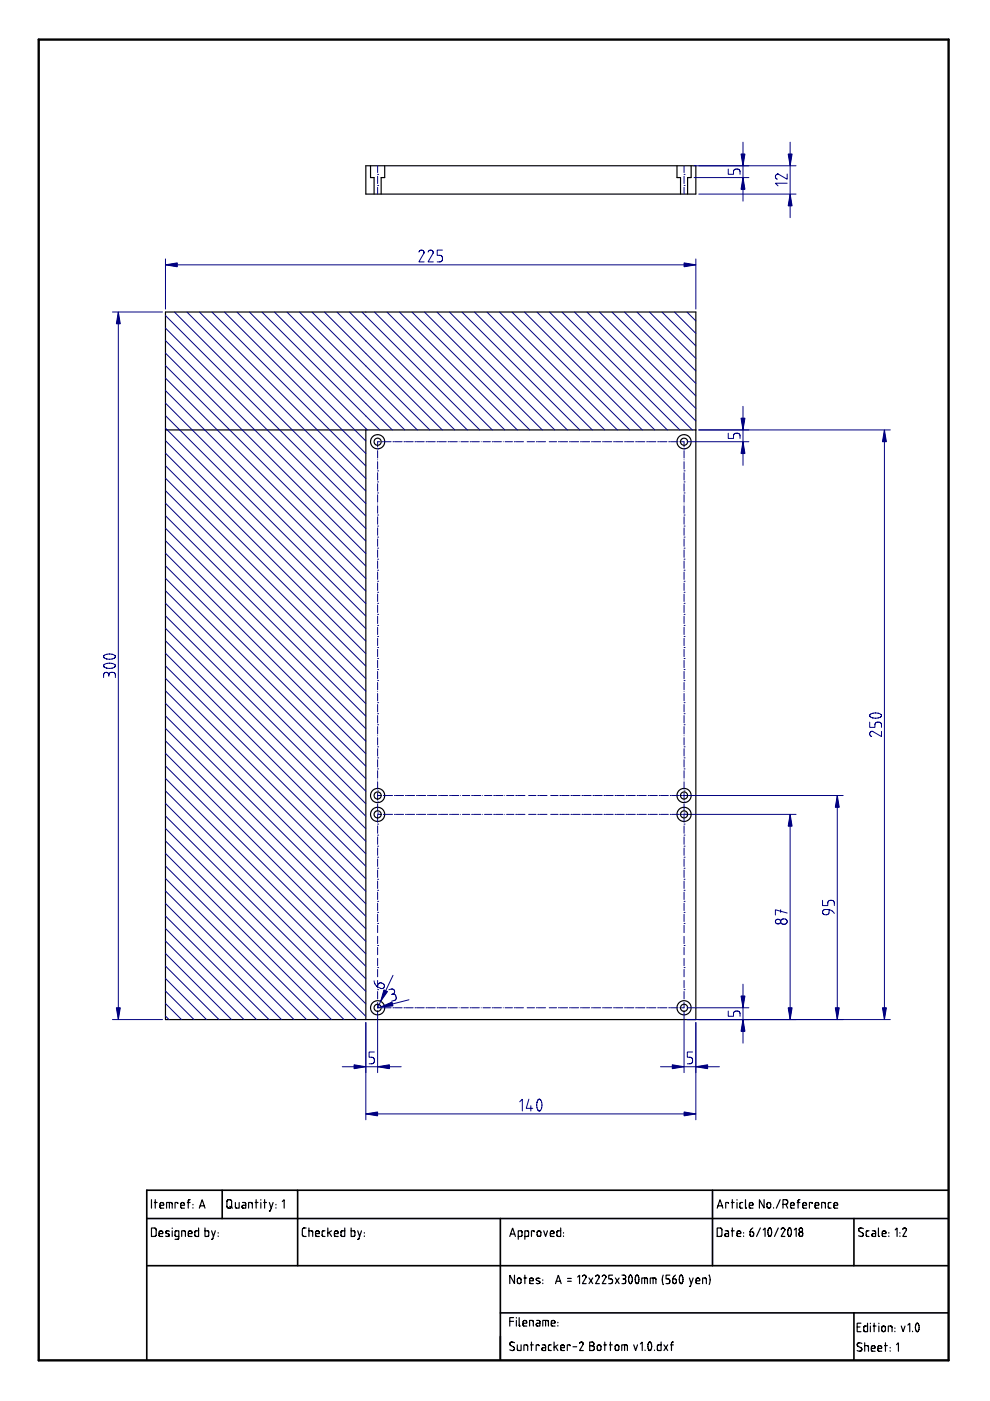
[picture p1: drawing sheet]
<svg xmlns="http://www.w3.org/2000/svg" width="210mm" height="297mm" viewBox="0 0 210 297" stroke-linecap="round" stroke-linejoin="round" font-family="sans-serif">
<path d="M8.2 8.4h192.9v280h-192.9z" fill="none" stroke="#000" stroke-width=".5"/>
<path d="M31.1 258.4h169.9M47.1 252.4v6M63.1 252.4v16M106.1 258.4v30M151.1 252.4v16M181.1 258.4v10M201 252.4h-169.9v36M31.1 268.4h169.9M106.1 278.4h94.9M181.1 278.4v10" fill="none" stroke="#000" stroke-width=".35"/>
<g fill="none" stroke="#000" stroke-width=".25">
<path d="M77.6 35.1h69.9M77.6 41.2h69.9M77.6 91.2h69.9v125h-69.9zM32.1 254.4v1.8M32.7 255h.6M32.9 254.4v1.8M33.9 255.6h.8l-.1-.6h-.3l-.3 .1-.1 .8 .2 .2 .6 .1M35.3 256.2v-1.2h1.1l.1 1.2M35.9 255v1.2M37.7 255.2l-.1-.2h-.5v1.2M38.3 255.6h.8l-.1-.6h-.3l-.3 .1-.1 .8 .2 .2 .6 .1M39.7 255h.6"/>
<path d="M40.3 254.4l-.4 .2v1.6M40.9 255.4v.1M40.9 256.1v.1M42.3 256.2l.6-1.8 .6 1.8M42.4 255.7h.9M48.2 254.5l.6-.1 .3 .2v1.2l-.2 .3h-.5l-.3-.2zM48.7 255.8l.6 .4M49.9 255v.9l.3 .3h.5v-1.2M51.4 255h.5l.2 .3v.9l-.7-.1-.1-.2 .1-.3h.7M52.7 256.2v-1.2l.8 .1v1.1M54.1 255h.6M54.3 254.4v1.8"/>
<path d="M55.3 254.4v.1M55.3 255v1.2M55.9 255h.6M56.1 254.4v1.8M57.1 255l.4 1.2M57.9 255l-.6 1.6-.2 .2M58.5 255.4v.1M58.5 256.1v.1M59.9 254.8l.4-.4v1.8M152.1 256.2l.6-1.8 .6 1.8M152.2 255.7h.9M154.5 255.2l-.2-.2h-.4v1.2"/>
<path d="M155.1 255h.6M155.3 254.4v1.8M156.3 254.4v.1M156.3 255v1.2M157.5 255h-.5l-.1 .3v.7l.6 .2M158.1 254.4v1.6l.2 .2M158.9 255.6h.8l-.2-.6h-.3l-.2 .1-.1 .8 .2 .2 .6 .1M162 254.4v1.8l-1-1.8v1.8M162.7 255.1l.4-.1 .3 .2v.6l-.2 .3h-.3l-.3-.2zM164 256.1v.1M165.4 254.4l-.8 1.8M166 255.4h.6"/>
<path d="M166.6 255.4l.4-.3-.1-.6-.2-.1h-.7v1.8M166.6 255.4l.4 .8M167.6 255.6h.8l-.1-.6h-.3l-.3 .1-.1 .8 .2 .2 .6 .1M169 255h.6M169.6 254.4l-.4 .2v1.6M170.2 255.6h.8l-.1-.6h-.3l-.3 .1-.1 .8 .2 .2 .6 .1M172.2 255.2l-.1-.2h-.5v1.2M172.8 255.6h.8l-.1-.6h-.3l-.3 .1-.1 .8 .2 .2 .6 .1M174.2 256.2v-1.2l.8 .1v1.1M176.2 255h-.4l-.2 .3 .1 .7 .5 .2M176.8 255.6h.8l-.1-.6h-.3l-.3 .1-.1 .8 .2 .2 .6 .1M32.1 260.4h.7l.3 .2v1.2l-.2 .3-.8 .1z"/>
<path d="M33.7 261.6h.8l-.1-.6h-.3l-.3 .1-.1 .8 .2 .2 .6 .1M35.1 262.1h.6M35.3 261l-.2 .3 .8 .4-.2 .4M35.3 261h.1M35.3 261l.6 .1M35.7 262.1h.1M36.5 260.4v.1M36.5 261v1.2M37.9 262.2l-.5-.1-.3-.1v-.8l.2-.2h.6v1.5l-.2 .2-.6 .1M38.5 262.2v-1.2l.8 .1v1.1M39.9 261.6h.8l-.1-.6h-.3l-.3 .1-.1 .8 .2 .2 .6 .1M42.1 260.4v1.8l-.6-.1-.2-.2v-.8l.3-.1h.5"/>
<path d="M43.5 260.4v1.8l.6-.1 .2-.2-.1-.8-.2-.1h-.5M44.9 261l.4 1.2M45.7 261l-.6 1.6-.2 .2M46.3 261.4v.1M46.3 262.1v.1M64.9 260.4h-.6l-.2 .4v1.1l.3 .2 .5 .1M65.5 261l.8 .1v1.1M65.5 260.4v1.8M66.9 261.6h.8l-.1-.6h-.3l-.3 .1-.1 .8 .2 .2 .6 .1M68.9 261h-.4l-.2 .3 .1 .7 .5 .2M69.5 260.4v1.8M69.8 261.3l.5 .9"/>
<path d="M70.3 261l-.8 .5M70.9 261.6h.8l-.1-.6h-.3l-.3 .1-.1 .8 .2 .2 .6 .1M73.1 260.4v1.8l-.6-.1-.2-.2v-.8l.2-.1h.6M74.4 260.4v1.8l.7-.1 .1-.2v-.8l-.2-.1h-.6M75.8 261l.4 1.2M76.6 261l-.5 1.6-.3 .2M77.2 261.4v.1M77.2 262.1v.1M108.1 262.2l.6-1.8 .6 1.8M108.3 261.7h.8M108.9 279.4h-.8v1.8M109.1 270.4v1.8l-1-1.8v1.8"/>
<path d="M109.5 279.4v.1M109.5 280v1.2M109.8 271.1l.4-.1 .3 .2v.6l-.3 .3h-.3l-.2-.2zM109.9 262.2l.5-.1 .2-.1 .1-.8-.2-.2h-.6v1.8M110.1 279.4v1.6l.2 .2M111.1 271h.6M111.3 262.2l.5-.1 .2-.1 .1-.8-.2-.2h-.6v1.8M111.3 270.4v1.8M112.3 271.6h.8l-.2-.6h-.3l-.2 .1-.1 .8 .2 .2 .6 .1M113.3 261.2l-.2-.2h-.4v1.2M113.7 272.1h.6M113.8 280h.5l.2 .3v.9l-.7-.1-.1-.2 .1-.3h.7"/>
<path d="M113.9 271l-.2 .4 .6 .3M113.9 271h.1M113.9 271l.6 .1M114 261.1l.4-.1 .3 .2v.6l-.3 .3h-.3l-.2-.2zM114.3 272.1h.1M114.3 271.7h.1M114.3 271.7l.2 .2-.2 .2M115.1 271.4v.1M115.1 272.1v.1M115.3 261l.4 1.2 .4-1.2M115.7 280v1.2M116.7 261.6h.8l-.2-.6h-.3l-.2 .1-.1 .8 .2 .2 .6 .1"/>
<path d="M117.8 272.2l.6-1.8 .6 1.8M117.9 271.7h.9M118.9 260.4v1.8l-.7-.1-.1-.2v-.8l.2-.1h.6M119.5 261.4v.1M119.5 262.1v.1M120.3 271.7h.8M120.3 271.1h.8M122.5 270.8l.4-.4v1.8M123.5 270.7l.4-.3 .4 .3M124.3 270.7h.1M124.3 270.7l-.8 1.5h.8M124.9 271l.8 1.2"/>
<path d="M125.7 271l-.8 1.2M126.3 270.7l.4-.3 .4 .3M127.1 270.7h.1M127.1 270.7l-.8 1.5h.8M127.7 270.7l.4-.3 .4 .3M128.5 270.7h.1M128.5 270.7l-.8 1.5h.8M129.9 270.4h-.8v.8h.6l.2 .4-.2 .5-.6 .1M130.5 271l.8 1.2M131.3 271l-.8 1.2M131.9 270.4h.5l.2 .2v.3l-.3 .3M132.1 271.2h.2"/>
<path d="M132.3 271.2l.3 .2v.5l-.2 .2-.5 .1M133.5 270.5l-.2 .5v.7l.2 .4h.4M133.5 270.4h.3l.2 .5v.7l-.1 .5M133.5 270.4h.1M133.9 272.1h.1M134.9 270.5l-.2 .5v.7l.2 .4h.4M134.9 270.4h.3l.2 .5v.7l-.1 .5M134.9 270.4h.1M135.3 272.1h.1M136.1 272.2v-1.2h1.1l.1 1.2M136.7 271v1.2M137.9 272.2v-1.2h1.1l.1 1.2"/>
<path d="M138.5 271v1.2M140.6 272.3h.1M140.6 270.4l-.2 .9 .2 1M142 270.4h-.8v.8h.6l.2 .4-.1 .5-.7 .1M143.2 270.4l-.5 .6-.1 .8 .2 .3h.4l.2-.3v-.5l-.8-.1M144.2 270.5l-.2 .5 .1 .7 .2 .4h.3M144.2 270.4h.3l.3 .5v.7l-.2 .5M144.2 270.4h.1M144.6 272.1h.1M146.2 271l.4 1.2M146.4 272.6l-.2 .2M146.4 272.6h.1"/>
<path d="M147 271l-.6 1.6M147.6 271.6h.8l-.2-.6h-.3l-.2 .1-.1 .8 .2 .2 .6 .1M149 272.2v-1.2l.7 .1 .1 1.1M150.4 270.4a2.6 2.6 0 0 1 0 2M152.1 260.4h.7l.2 .2 .1 1.2-.3 .3-.7 .1zM153.8 261h.5l.2 .3v.9l-.7-.1-.1-.2 .1-.3h.7M155.1 261h.6M155.3 260.4v1.8M156.3 261.6h.8l-.2-.6h-.3l-.2 .1-.1 .8 .2 .2 .6 .1M157.7 261.4v.1M157.7 262.1v.1M159.6 260.4l-.5 .6-.1 .8 .2 .3h.4l.2-.3-.1-.5-.7-.1"/>
<path d="M161.2 260.4l-.8 1.8M161.8 260.8l.4-.4v1.8M163 260.4h.1M163.1 260.4h.3l.2 .7-.1 .7-.3 .4-.2-.2-.2-.5zM165 260.4l-.8 1.8M165.6 260.7l.5-.3 .3 .3-.8 1.5h.8M167.2 260.5l-.2 .5 .1 .7 .2 .4h.3M167.2 260.4h.3l.3 .5v.7l-.2 .5M167.2 260.4h.1M167.6 262.1h.1M168.4 260.8l.4-.4v1.8M183.1 260.5l-.6-.1-.4 .1v.5l.8 .4 .2 .4-.3 .3-.7-.1"/>
<path d="M184.3 261h-.5l-.1 .3v.7l.6 .2M185 261h.5l.2 .3v.9l-.7-.1-.1-.2 .1-.3h.7M186.3 260.4v1.6l.2 .2M187 261.6h.8l-.1-.6h-.3l-.3 .1v.8l.2 .2 .5 .1M188.4 261.4v.1M188.4 262.1v.1M189.8 260.8l.4-.4v1.8M190.8 261.4v.1M190.8 262.1v.1M191.4 260.7l.5-.3 .3 .3-.8 1.5h.8M108.1 280.2h.8M109.1 284.7l-.6-.2-.3 .2v.5l.7 .4 .2 .3-.3 .4-.7-.1"/>
<path d="M109.7 285.1v1l.3 .2h.5v-1.2M110.9 280.6h.8l-.2-.6h-.3l-.2 .1-.1 .8 .2 .2 .6 .1M111.1 286.3v-1.2l.7 .2 .1 1M112.3 281.2v-1.2l.7 .1 .1 1.1M112.5 285.1h.6M112.7 284.5v1.8M114.3 285.3l-.2-.2h-.4v1.2M115 285.1l.5 .1 .2 .2v.9h-.7l-.1-.3 .1-.2 .7-.1M115.1 281.2v-1.2h1.1l.1 1.2M116.9 280.6h.8l-.2-.6h-.3l-.2 .1-.1 .8 .2 .2 .6 .1M116.9 285.1l-.5 .1-.1 .2v.8l.6 .1M117.5 284.5v1.8"/>
<path d="M117.7 285.5l.6 .8M118.3 280.4v.1M118.3 281.1v.1M118.3 285.1l-.8 .5M118.9 285.7h.8l-.2-.5-.3-.1-.2 .2-.1 .8 .2 .2h.6M120.9 285.3l-.2-.2h-.4v1.2M121.5 285.5h.8M122.9 284.8l.4-.3 .4 .3M123.7 284.9h.1M123.7 284.9l-.8 1.4h.8M125 285.3l.7 .1 .3 .2v.5l-.5 .2h-.5v-1.8h.6l.3 .2v.4l-.4 .2M126.7 285.3l.4-.2 .3 .3v.6l-.2 .3h-.3l-.2-.2z"/>
<path d="M128 285.1h.6M128.2 284.5v1.8M129.2 285.1h.6M129.4 284.5v1.8M130.5 285.3l.4-.2 .3 .3v.6l-.2 .3h-.3l-.2-.2zM131.8 286.3v-1.2l1.1 .1 .1 1.1M132.4 285.1v1.2M134.4 285.1l.4 1.2 .4-1.2M135.8 284.9l.4-.4v1.8M136.8 286.2v.1M137.6 284.6l-.2 .5v.7l.2 .5 .4-.1M137.6 284.6h.3l.2 .4v.7l-.1 .5"/>
<path d="M137.6 284.6h.1M138 286.2h.1M138.8 286.2v.1M140.2 284.5v1.8h-.7l-.1-.2v-.8l.2-.2h.6M140.8 285.1l.8 1.2M141.6 285.1l-.8 1.2M142.2 285.1h.6M142.8 284.5l-.4 .3v1.5M181.7 281.3h.6M182.5 280.5h-.8v1.8h.8M182.7 284.8l-.6-.1-.3 .2v.4l.8 .5 .1 .3-.2 .4-.8-.2M183.3 285.3l.8 .1v1.1"/>
<path d="M183.3 284.7v1.8M183.9 280.5v1.8h-.6l-.2-.2 .1-.8 .2-.2h.5M184.5 280.5v.1M184.5 281.1v1.2M184.7 285.9h.8l-.1-.5-.3-.1-.3 .1-.1 .8 .3 .3h.5M185.1 281.1h.6M185.3 280.5v1.8M186.1 285.9h.8l-.1-.5-.3-.1-.3 .1-.1 .8 .3 .3h.5M186.3 280.5v.1M186.3 281.1v1.2M187.1 281.3l.3-.1 .3 .2v.6l-.2 .3h-.3l-.2-.2zM187.5 285.3h.6"/>
<path d="M187.7 284.7v1.8M188.3 282.3v-1.2l.8 .2v1M188.7 285.7v.1M188.7 286.4v.1M189.7 281.5v.1M189.7 282.2v.1M190.1 285.1l.4-.4v1.8M191.1 281.1l.4 1.2 .4-1.2M192.5 280.9l.4-.4v1.8M193.5 282.2v.1M194.3 280.6h.4l.2 .6-.1 .8-.3 .3-.2-.1-.2-.6zM194.7 282.3h.1"/>
<circle cx="169.8" cy="260.8" r=".38"/>
<circle cx="169.8" cy="261.6" r=".47"/>
</g>
<path d="M167.5 172.7v43.5" fill="none" stroke="#000080" stroke-width=".21"/>
<path d="M167.1 213.7h.8l-.4 2.5z" fill="#000080"/>
<path d="M167.1 213.7h.8l-.4 2.5z" fill="#000080" stroke="#000080" stroke-width=".21"/>
<path d="M167.5 172.7l.4 2.5h-.8z" fill="#000080"/>
<path d="M167.5 172.7l.4 2.5h-.8z" fill="#000080" stroke="#000080" stroke-width=".21"/>
<g fill="none" stroke="#000080" stroke-width=".21">
<path d="M145.7 172.7h23.1M165.5 192.9v.5M166.9 193.6l-2.5-.7v1.1M145.7 216.2h23.1M77.6 236.2h69.9"/>
<circle cx="165" cy="195.4" r=".53"/>
<circle cx="166.2" cy="195.4" r=".66"/>
</g>
<path d="M77.6 236.2l2.5-.4v.8z" fill="#000080"/>
<path d="M77.6 236.2l2.5-.4v.8z" fill="#000080" stroke="#000080" stroke-width=".21"/>
<path d="M145 235.8l2.5 .4-2.5 .4z" fill="#000080"/>
<path d="M145 235.8l2.5 .4-2.5 .4z" fill="#000080" stroke="#000080" stroke-width=".21"/>
<path d="M187.5 91.2v125M77.6 216.8v20.6M147.5 216.8v20.6M110.2 233.6l.5-.6v2.5M112.1 233l-.5 2h1.4M112.5 234.4v1.1M114.1 233.2a1.6 1.6 0 0 0 .3 2.3l.2-.1M114.1 233.2l.2-.2 .3 .1a2.17 2.17 0 0 1 0 2.3M114.1 233.2h.1M114.6 235.4h.1" fill="none" stroke="#000080" stroke-width=".21"/>
<path d="M187.1 213.7h.8l-.4 2.5z" fill="#000080"/>
<path d="M187.1 213.7h.8l-.4 2.5z" fill="#000080" stroke="#000080" stroke-width=".21"/>
<path d="M187.5 91.2l.4 2.5h-.8z" fill="#000080"/>
<path d="M187.5 91.2l.4 2.5h-.8z" fill="#000080" stroke="#000080" stroke-width=".21"/>
<path d="M148.2 91.2h40.6M184.4 153.1v1.1h1.1v-.5a.56 .56 0 0 1 .6-.6h.2a.56 .56 0 0 1 .6 .6v.5M184.5 151.5a1.63 1.63 0 0 1 2.4 .3l-.1 .1a1.66 1.66 0 0 1-2.4-.2zM184.5 152h.1M186.9 155.1v1.1l-2.1-1.1a.56 .56 0 0 0-.4 .5 .56 .56 0 0 0 .4 .5M177.5 168.7v47.5M148.2 216.2h40.6" fill="none" stroke="#000080" stroke-width=".21"/>
<g fill="none" stroke="#000" stroke-width=".25">
<circle cx="80.1" cy="93.7" r="1.5"/>
<circle cx="145" cy="93.7" r="1.5"/>
<circle cx="80.1" cy="168.7" r="1.5"/>
<circle cx="80.1" cy="172.7" r="1.5"/>
<circle cx="145" cy="168.7" r="1.5"/>
<circle cx="145" cy="172.7" r="1.5"/>
<circle cx="80.1" cy="213.7" r="1.5"/>
<circle cx="145" cy="213.7" r="1.5"/>
</g>
<path d="M177.1 213.7h.8l-.4 2.5z" fill="#000080"/>
<path d="M177.1 213.7h.8l-.4 2.5z" fill="#000080" stroke="#000080" stroke-width=".21"/>
<path d="M177.5 168.7l.4 2.5h-.8z" fill="#000080"/>
<path d="M177.5 168.7l.4 2.5h-.8z" fill="#000080" stroke="#000080" stroke-width=".21"/>
<path d="M145.7 168.7h33.1M174.4 190.9v1.1h1.1v-.6a.56 .56 0 0 1 .6-.5h.2a.56 .56 0 0 1 .6 .5v.6M175.8 192.9v.5a.56 .56 0 0 1-.6 .5h-.2a.56 .56 0 0 1-.6-.5 .56 .56 0 0 1 .6-.6l1 .1 .9 .8M145.7 216.2h33.1M72.6 226.2h12.5" fill="none" stroke="#000080" stroke-width=".21"/>
<path d="M75.1 225.8l2.5 .4-2.5 .4z" fill="#000080"/>
<path d="M75.1 225.8l2.5 .4-2.5 .4z" fill="#000080" stroke="#000080" stroke-width=".21"/>
<path d="M80.1 226.2l2.5-.4v.8z" fill="#000080"/>
<path d="M80.1 226.2l2.5-.4v.8z" fill="#000080" stroke="#000080" stroke-width=".21"/>
<path d="M77.6 216.8v10.6M80.1 214.3v13.1M79.4 223h-1.1v1.2h.5a.56 .56 0 0 1 .6 .5v.3a.56 .56 0 0 1-.6 .5h-.5M140 226.2h12.5" fill="none" stroke="#000080" stroke-width=".21"/>
<path d="M147.5 226.2l2.5-.4v.8z" fill="#000080"/>
<path d="M147.5 226.2l2.5-.4v.8z" fill="#000080" stroke="#000080" stroke-width=".21"/>
<path d="M142.5 225.8l2.5 .4-2.5 .4z" fill="#000080"/>
<path d="M142.5 225.8l2.5 .4-2.5 .4z" fill="#000080" stroke="#000080" stroke-width=".21"/>
<g fill="none" stroke="#000080" stroke-width=".21">
<path d="M167.5 30.1v16.1M80.1 95.2h.1M80.1 99.8h.1M80.1 95.5v1.6M80.1 97.5h.1M80.1 97.9v1.5M80.6 93.7h-.5v1.1M81 93.7h.1M81.4 93.7h1.5M83.3 93.7h.1M83.7 93.7h1.6M85.7 93.7h.1"/>
<path d="M86 93.7h1.6M88 93.7h.1M88.4 93.7h1.5M90.3 93.7h.1M90.7 93.7h1.6M92.7 93.7h.1M93.1 93.7h1.5M95 93.7h.1M95.4 93.7h1.6M97.3 93.7h.1M97.7 93.7h1.6M99.7 93.7h.1"/>
<path d="M100.1 93.7h1.5M102 93.7h.1M102.4 93.7h1.6M104.4 93.7h.1M104.8 93.7h1.5M106.7 93.7h.1M107.1 93.7h1.6M109 93.7h.1M109.4 93.7h1.6M111.4 93.7h.1M111.8 93.7h1.5M113.7 93.7h.1"/>
<path d="M114.1 93.7h1.6M116.1 93.7h.1M116.4 93.7h1.6M118.4 93.7h.1M118.8 93.7h1.5M120.7 93.7h.1M121.1 93.7h1.6M123.1 93.7h.1M123.5 93.7h1.5M125.4 93.7h.1M125.8 93.7h1.6M127.8 93.7h.1"/>
<path d="M128.1 93.7h1.6M130.1 93.7h.1M130.5 93.7h1.5M132.4 93.7h.1M132.8 93.7h1.6M134.8 93.7h.1M135.2 93.7h1.5M137.1 93.7h.1M137.5 93.7h1.6M139.4 93.7h.1M139.8 93.7h1.6M141.8 93.7h.1"/>
<path d="M142.2 93.7h1.5M144.1 93.7h.1M144.5 93.7h.5v1.1M145 95.2h.1M145 99.8h.1M145 95.5v1.6M145 97.5h.1M145 97.9v1.5M80.1 102.2h.1M80.1 104.5h.1M80.1 109.2h.1M80.1 111.5h.1"/>
<path d="M80.1 113.9h.1M80.1 116.2h.1M80.1 118.6h.1M80.1 100.2v1.6M80.1 102.6v1.5M80.1 104.9v1.6M80.1 106.9h.1M80.1 107.2v1.6M80.1 109.6v1.5M80.1 111.9v1.6M80.1 114.3v1.5M80.1 116.6v1.6"/>
<path d="M80.1 118.9v1.6M145 102.2h.1M145 104.5h.1M145 109.2h.1M145 111.5h.1M145 113.9h.1M145 116.2h.1M145 118.6h.1M145 100.2v1.6M145 102.6v1.5M145 104.9v1.6M145 106.9h.1"/>
<path d="M145 107.2v1.6M145 109.6v1.5M145 111.9v1.6M145 114.3v1.5M145 116.6v1.6M145 118.9v1.6M80.1 120.9h.1M80.1 123.2h.1M80.1 125.6h.1M80.1 127.9h.1M80.1 130.3h.1M80.1 132.6h.1"/>
<path d="M80.1 134.9h.1M80.1 137.3h.1M80.1 139.6h.1M80.1 121.3v1.5M80.1 123.6v1.6M80.1 126v1.5M80.1 128.3v1.6M80.1 130.6v1.6M80.1 133v1.6M80.1 135.3v1.6M80.1 137.7v1.5M145 120.9h.1"/>
<path d="M145 123.2h.1M145 125.6h.1M145 127.9h.1M145 130.3h.1M145 132.6h.1M145 134.9h.1M145 137.3h.1M145 139.6h.1M145 121.3v1.5M145 123.6v1.6M145 126v1.5M145 128.3v1.6"/>
<path d="M145 130.6v1.6M145 133v1.6M145 135.3v1.6M145 137.7v1.5M80.1 142h.1M80.1 144.3h.1M80.1 149h.1M80.1 151.3h.1M80.1 153.7h.1M80.1 158.3h.1M80.1 140v1.6M80.1 142.4v1.5"/>
<path d="M80.1 144.7v1.6M80.1 146.6h.1M80.1 147v1.6M80.1 149.4v1.5M80.1 151.7v1.6M80.1 154.1v1.5M80.1 156h.1M80.1 156.4v1.6M80.1 158.7v1.6M145 142h.1M145 144.3h.1M145 149h.1"/>
<path d="M145 151.3h.1M145 153.7h.1M145 158.3h.1M145 140v1.6M145 142.4v1.5M145 144.7v1.6M145 146.6h.1M145 147v1.6M145 149.4v1.5M145 151.7v1.6M145 154.1v1.5M145 156h.1"/>
<path d="M145 156.4v1.6M145 158.7v1.6M80.1 160.7h.1M80.1 163h.1M80.1 167.7h.1M80.1 170h.1M80.1 172.4h.1M80.1 174.7h.1M80.1 177.1h.1M80.1 179.4h.1M80.1 161.1v1.5M80.1 163.4v1.6"/>
<path d="M80.1 165.4h.1M80.1 165.8v1.5M80.1 168.1v1.6M80.1 170.4v1.6M80.1 172.8v1.5M80.1 175.1v1.6M80.1 177.5v1.5M80.1 179.8v1.6M80.1 168.7h.8M80.1 172.7h.8M81.3 168.7h.1M81.3 172.7h.1"/>
<path d="M81.7 168.7h1.5M81.7 172.7h1.5M83.6 168.7h.1M83.6 172.7h.1M84 168.7h1.6M84 172.7h1.6M86 168.7h.1M86 172.7h.1M86.4 168.7h1.5M86.4 172.7h1.5M88.3 168.7h.1M88.3 172.7h.1"/>
<path d="M88.7 168.7h1.6M88.7 172.7h1.6M90.6 168.7h.1M90.6 172.7h.1M91 168.7h1.6M91 172.7h1.6M93 168.7h.1M93 172.7h.1M93.4 168.7h1.5M93.4 172.7h1.5M95.3 168.7h.1M95.3 172.7h.1"/>
<path d="M95.7 168.7h1.6M95.7 172.7h1.6M97.7 168.7h.1M97.7 172.7h.1M98 168.7h1.6M98 172.7h1.6M100 168.7h.1M100 172.7h.1M100.4 168.7h1.5M100.4 172.7h1.5M102.3 168.7h.1M102.3 172.7h.1"/>
<path d="M102.7 168.7h1.6M102.7 172.7h1.6M104.7 168.7h.1M104.7 172.7h.1M105.1 168.7h1.5M105.1 172.7h1.5M107 168.7h.1M107 172.7h.1M107.4 168.7h1.6M107.4 172.7h1.6M109.4 168.7h.1M109.4 172.7h.1"/>
<path d="M109.7 168.7h1.6M109.7 172.7h1.6M111.7 168.7h.1M111.7 172.7h.1M112.1 168.7h1.5M112.1 172.7h1.5M114 168.7h.1M114 172.7h.1M114.4 168.7h1.6M114.4 172.7h1.6M116.4 168.7h.1M116.4 172.7h.1"/>
<path d="M116.8 168.7h1.5M116.8 172.7h1.5M118.7 168.7h.1M118.7 172.7h.1M119.1 168.7h1.6M119.1 172.7h1.6M121 168.7h.1M121 172.7h.1M121.4 168.7h1.6M121.4 172.7h1.6M123.4 168.7h.1M123.4 172.7h.1"/>
<path d="M123.8 168.7h1.5M123.8 172.7h1.5M125.7 168.7h.1M125.7 172.7h.1M126.1 168.7h1.6M126.1 172.7h1.6M128.1 168.7h.1M128.1 172.7h.1M128.5 168.7h1.5M128.5 172.7h1.5M130.4 168.7h.1M130.4 172.7h.1"/>
<path d="M130.8 168.7h1.6M130.8 172.7h1.6M132.7 168.7h.1M132.7 172.7h.1M133.1 168.7h1.6M133.1 172.7h1.6M135.1 168.7h.1M135.1 172.7h.1M135.5 168.7h1.5M135.5 172.7h1.5M137.4 168.7h.1M137.4 172.7h.1"/>
<path d="M137.8 168.7h1.6M137.8 172.7h1.6M139.8 168.7h.1M139.8 172.7h.1M140.2 168.7h1.5M140.2 172.7h1.5M142.1 168.7h.1M142.1 172.7h.1M142.5 168.7h1.5M142.5 172.7h1.5M144.4 168.7h.1M144.4 172.7h.1"/>
<path d="M144.8 168.7h.9M144.8 172.7h.9M145 160.7h.1M145 163h.1M145 167.7h.1M145 170h.1M145 172.4h.1M145 174.7h.1M145 177.1h.1M145 179.4h.1M145 161.1v1.5M145 163.4v1.6"/>
<path d="M145 165.4h.1M145 165.8v1.5M145 168.1v1.6M145 170.4v1.6M145 172.8v1.5M145 175.1v1.6M145 177.5v1.5M145 179.8v1.6M80.1 181.7h.1M80.1 184.1h.1M80.1 186.4h.1M80.1 188.8h.1"/>
<path d="M80.1 191.1h.1M80.1 193.4h.1M80.1 195.8h.1M80.1 182.1v1.6M80.1 184.5v1.5M80.1 186.8v1.6M80.1 189.2v1.5M80.1 191.5v1.6M80.1 193.8v1.6M80.1 196.2v1.5M80.1 198.1h.1M80.1 198.5v1.6"/>
<path d="M145 181.7h.1M145 184.1h.1M145 186.4h.1M145 188.8h.1M145 191.1h.1M145 193.4h.1M145 195.8h.1M145 182.1v1.6M145 184.5v1.5M145 186.8v1.6M145 189.2v1.5M145 191.5v1.6"/>
<path d="M145 193.8v1.6M145 196.2v1.5M145 198.1h.1M145 198.5v1.6M80.1 200.5h.1M80.1 205.1h.1M80.1 209.8h.1M80.1 200.9v1.5M80.1 202.8h.1M80.1 203.2v1.6M80.1 205.5v1.6M80.1 207.5h.1"/>
<path d="M80.1 207.9v1.5M80.1 210.2v1.6M80.1 212.2h.1M80.1 212.6v1.1h.5M81 213.7h.1M81.4 213.7h1.5M83.3 213.7h.1M83.7 213.7h1.6M85.7 213.7h.1M86 213.7h1.6M88 213.7h.1M88.4 213.7h1.5"/>
<path d="M90.3 213.7h.1M90.7 213.7h1.6M92.7 213.7h.1M93.1 213.7h1.5M95 213.7h.1M95.4 213.7h1.6M97.3 213.7h.1M97.7 213.7h1.6M99.7 213.7h.1M100.1 213.7h1.5M102 213.7h.1M102.4 213.7h1.6"/>
<path d="M104.4 213.7h.1M104.8 213.7h1.5M106.7 213.7h.1M107.1 213.7h1.6M109 213.7h.1M109.4 213.7h1.6M111.4 213.7h.1M111.8 213.7h1.5M113.7 213.7h.1M114.1 213.7h1.6M116.1 213.7h.1M116.4 213.7h1.6"/>
<path d="M118.4 213.7h.1M118.8 213.7h1.5M120.7 213.7h.1M121.1 213.7h1.6M123.1 213.7h.1M123.5 213.7h1.5M125.4 213.7h.1M125.8 213.7h1.6M127.8 213.7h.1M128.1 213.7h1.6M130.1 213.7h.1M130.5 213.7h1.5"/>
<path d="M132.4 213.7h.1M132.8 213.7h1.6M134.8 213.7h.1M135.2 213.7h1.5M137.1 213.7h.1M137.5 213.7h1.6M139.4 213.7h.1M139.8 213.7h1.6M141.8 213.7h.1M142.2 213.7h1.5M144.1 213.7h.1M145 200.5h.1"/>
<path d="M145 205.1h.1M145 209.8h.1M145 200.9v1.5M145 202.8h.1M145 203.2v1.6M145 205.5v1.6M145 207.5h.1M145 207.9v1.5M145 210.2v1.6M145 212.2h.1M145 212.6v1.1h-.5M145 214.3v13.1"/>
<path d="M147.5 216.8v10.6M146.8 223h-1.1v1.2h.6a.56 .56 0 0 1 .5 .5v.3a.56 .56 0 0 1-.5 .5h-.6"/>
</g>
<g fill="none" stroke="#000" stroke-width=".25">
<path d="M77.6 35.1v6.1M147.5 35.1v6.1"/>
<circle cx="80.1" cy="93.7" r=".75"/>
<circle cx="145" cy="93.7" r=".75"/>
<circle cx="80.1" cy="172.7" r=".75"/>
<circle cx="80.1" cy="168.7" r=".75"/>
<circle cx="145" cy="172.7" r=".75"/>
<circle cx="145" cy="168.7" r=".75"/>
<circle cx="80.1" cy="213.7" r=".75"/>
<circle cx="145" cy="213.7" r=".75"/>
</g>
<path d="M167.5 41.2l.4 2.5h-.8z" fill="#000080"/>
<path d="M167.5 41.2l.4 2.5h-.8z" fill="#000080" stroke="#000080" stroke-width=".21"/>
<path d="M167.1 32.6h.8l-.4 2.5z" fill="#000080"/>
<path d="M167.1 32.6h.8l-.4 2.5z" fill="#000080" stroke="#000080" stroke-width=".21"/>
<g fill="none" stroke="#000080" stroke-width=".21">
<path d="M80.1 39.3h.1M80.1 37h.1M80.1 35.1v1.5M80.1 37.4v1.5M80.1 39.7v1.5M145 39.3h.1M145 37h.1M145 35.1v1.5M145 37.4v1.5M145 39.7v1.5M148.2 35.1h20.6M157.5 30.1v12.6"/>
<path d="M166.9 38.8h-2.5l.6 .6M166.9 36.9v1.1l-2.1-1.1a.56 .56 0 0 0-.4 .6 .56 .56 0 0 0 .4 .5M148.2 41.2h20.6"/>
</g>
<path d="M78.6 35.1v2.5h.7v3.6M81.6 35.1v2.5h-.8v3.6M143.5 35.1v2.5h.8v3.6M146.5 35.1v2.5h-.7v3.6" fill="none" stroke="#000" stroke-width=".25"/>
<path d="M157.5 37.6l.4 2.6h-.8z" fill="#000080"/>
<path d="M157.5 37.6l.4 2.6h-.8z" fill="#000080" stroke="#000080" stroke-width=".21"/>
<path d="M157.1 32.6h.8l-.4 2.5z" fill="#000080"/>
<path d="M157.1 32.6h.8l-.4 2.5z" fill="#000080" stroke="#000080" stroke-width=".21"/>
<g fill="none" stroke="#000080" stroke-width=".21">
<path d="M147.2 37.6h11.6M147.2 35.1h11.6M154.4 35.8v1.2h1.1v-.6a.56 .56 0 0 1 .6-.6h.3a.56 .56 0 0 1 .5 .6v.6M25.1 66.2v150M35.1 66.9l42.5 42.5M35.1 69.6l42.5 42.5M35.1 72.2l42.5 42.5M35.1 74.9l42.5 42.5M35.1 77.5l42.5 42.5M37 66.2l40.6 40.6M39.6 66.2l38 37.9M42.3 66.2l35.3 35.3"/>
<path d="M44.9 66.2l32.7 32.6M47.6 66.2l30 30M50.2 66.2l27.4 27.3M52.9 66.2l25 25M55.5 66.2l25 25M58.2 66.2l25 25M60.8 66.2l25 25M63.5 66.2l25 25M66.1 66.2l25 25M68.8 66.2l25 25M71.4 66.2l25 25M74.1 66.2l25 25"/>
<path d="M76.7 66.2l25 25M79.4 66.2l25 25M82 66.2l25 25M84.7 66.2l25 25M87.3 66.2l25 25M90 66.2l25 25M92.6 66.2l25 25M95.3 66.2l25 25M97.9 66.2l25 25M100.6 66.2l25 25M103.2 66.2l25 25M105.9 66.2l25 25"/>
<path d="M108.5 66.2l25 25M111.2 66.2l25 25M113.8 66.2l25 25M116.5 66.2l25 25M119.1 66.2l25 25M121.8 66.2l25 25M124.4 66.2l23.1 23.1M127.1 66.2l20.4 20.4M129.7 66.2l17.8 17.8M132.4 66.2l15.1 15.1M135 66.2l12.5 12.4M137.7 66.2l9.8 9.8"/>
<path d="M140.3 66.2l7.2 7.1M143 66.2l4.5 4.5M145.6 66.2l1.9 1.8M35.1 80.2l42.5 42.5M35.1 82.8l42.5 42.5M35.1 85.5l42.5 42.5M35.1 88.1l42.5 42.5M35.1 90.8l42.5 42.5M35.1 93.4l42.5 42.5M35.1 96.1l42.5 42.5M35.1 98.7l42.5 42.5M35.1 101.4l42.5 42.5"/>
<path d="M35.1 104l42.5 42.5M35.1 106.7l42.5 42.5M35.1 109.3l42.5 42.5M35.1 112l42.5 42.5M35.1 114.6l42.5 42.6M35.1 117.3l42.5 42.5M35.1 119.9l42.5 42.6M35.1 122.6l42.5 42.5M35.1 125.3l42.5 42.5M35.1 127.9l42.5 42.5M35.1 130.6l42.5 42.5M35.1 133.2l42.5 42.5"/>
<path d="M35.1 135.9l42.5 42.5M35.1 138.5l42.5 42.5M35.1 141.2l42.5 42.5M35.1 143.8l42.5 42.5M35.1 146.5l42.5 42.5M35.1 149.1l42.5 42.5M35.1 151.8l42.5 42.5M35.1 154.4l42.5 42.5M35.1 157.1l42.5 42.5M35.1 159.7l42.5 42.5M35.1 162.4l42.5 42.5M35.1 165l42.5 42.5"/>
<path d="M35.1 167.7l42.5 42.5M35.1 170.3l42.5 42.5M35.1 173l42.5 42.5M35.1 175.6l40.5 40.6M35.1 178.3l37.8 37.9M35.1 180.9l35.2 35.3M35.1 183.6l32.5 32.6M35.1 186.2l29.9 30M35.1 188.9l27.2 27.3M35.1 191.6l24.6 24.6M35.1 194.2l21.9 22M35.1 196.9l19.3 19.3"/>
<path d="M35.1 199.5l16.6 16.7M35.1 202.2l14 14M35.1 204.8l11.3 11.4M35.1 207.5l8.7 8.7M35.1 210.1l6 6.1M35.1 212.8l3.4 3.4M35.1 215.4l.7 .8"/>
</g>
<path d="M35.1 91.2h42.5M147.5 91.2v-25h-112.4v150h42.5" fill="none" stroke="#000" stroke-width=".25"/>
<path d="M24.7 213.7h.8l-.4 2.5z" fill="#000080"/>
<path d="M24.7 213.7h.8l-.4 2.5z" fill="#000080" stroke="#000080" stroke-width=".21"/>
<path d="M25.1 66.2l.4 2.5h-.8z" fill="#000080"/>
<path d="M25.1 66.2l.4 2.5h-.8z" fill="#000080" stroke="#000080" stroke-width=".21"/>
<g fill="none" stroke="#000080" stroke-width=".21">
<path d="M35.1 56.2h112.4M23.8 66.2h10.7M22.1 139.5h.1M24.3 139a1.6 1.6 0 0 0-2.3 .2l.1 .3M24.3 139h.1M24.3 139l.2 .2-.1 .2a2.16 2.16 0 0 1-2.3 .1M22.1 141.4h.1M23.1 143.1a.56 .56 0 0 0-.6-.6 .56 .56 0 0 0-.5 .6v.6M23.1 143.1a.56 .56 0 0 1 .5-.6h.3a.56 .56 0 0 1 .6 .6v.6M23.1 143.1v.3M24.3 140.9a1.6 1.6 0 0 0-2.3 .3l.1 .2M24.3 140.9h.1"/>
<path d="M24.3 140.9l.2 .2-.1 .3a2.16 2.16 0 0 1-2.3 0M23.8 216.2h10.7"/>
</g>
<path d="M35.1 56.2l2.5-.5v.9z" fill="#000080"/>
<path d="M35.1 56.2l2.5-.5v.9z" fill="#000080" stroke="#000080" stroke-width=".21"/>
<path d="M145 55.7l2.5 .5-2.5 .4z" fill="#000080"/>
<path d="M145 55.7l2.5 .5-2.5 .4z" fill="#000080" stroke="#000080" stroke-width=".21"/>
<path d="M35.1 54.9v10.6M88.8 53.4l.1-.1a.54 .54 0 0 1 .7-.2 .54 .54 0 0 1 .3 .6l-1.1 1.8h1.1M90.8 53.4v-.1a.54 .54 0 0 1 .7-.2 .54 .54 0 0 1 .3 .6l-1 1.8h1.1M93.8 53h-1.1v1.1h.6a.56 .56 0 0 1 .5 .6v.3a.56 .56 0 0 1-.5 .5h-.6M147.5 54.9v10.6M86.7 212l-6.6 1.7" fill="none" stroke="#000080" stroke-width=".21"/>
<path d="M80.8 213.5l2.3-1 .2 .8z" fill="#000080"/>
<path d="M80.8 213.5l2.3-1 .2 .8z" fill="#000080" stroke="#000080" stroke-width=".21"/>
<path d="M82.4 209.8l.6-.1a.56 .56 0 0 1 .7 .4 .56 .56 0 0 1-.4 .7M83.3 210.8a.56 .56 0 0 1 .6 .4l.1 .2a.56 .56 0 0 1-.4 .7l-.5 .2M83.3 210.8h-.3M83.3 206.8l-3.2 6.9" fill="none" stroke="#000080" stroke-width=".21"/>
<path d="M81.4 209.9l.8 .3-1.5 2.1z" fill="#000080"/>
<path d="M81.4 209.9l.8 .3-1.5 2.1z" fill="#000080" stroke="#000080" stroke-width=".21"/>
<path d="M79.3 208l.5 1 .9 .5a.56 .56 0 0 0 .8-.2 .56 .56 0 0 0-.3-.8l-.3-.1a.56 .56 0 0 0-.7 .3l-.2 .5M157.5 208.7v12.5" fill="none" stroke="#000080" stroke-width=".21"/>
<path d="M157.5 216.2l.4 2.5h-.8z" fill="#000080"/>
<path d="M157.5 216.2l.4 2.5h-.8z" fill="#000080" stroke="#000080" stroke-width=".21"/>
<path d="M157.1 211.2h.8l-.4 2.5z" fill="#000080"/>
<path d="M157.1 211.2h.8l-.4 2.5z" fill="#000080" stroke="#000080" stroke-width=".21"/>
<path d="M157.5 86.2v12.5M145.7 213.7h13.1M148.2 216.2h10.6M154.4 214.4v1.1h1.1v-.6a.56 .56 0 0 1 .6-.5h.3a.56 .56 0 0 1 .5 .5v.6" fill="none" stroke="#000080" stroke-width=".21"/>
<path d="M157.1 88.7h.8l-.4 2.5z" fill="#000080"/>
<path d="M157.1 88.7h.8l-.4 2.5z" fill="#000080" stroke="#000080" stroke-width=".21"/>
<path d="M157.5 93.7l.4 2.5h-.8z" fill="#000080"/>
<path d="M157.5 93.7l.4 2.5h-.8z" fill="#000080" stroke="#000080" stroke-width=".21"/>
<path d="M145.7 93.7h13.1M148.2 91.2h10.6M154.4 91.9v1.1h1.1v-.6a.56 .56 0 0 1 .6-.5h.3a.56 .56 0 0 1 .5 .5v.6" fill="none" stroke="#000080" stroke-width=".21"/>
</svg>
